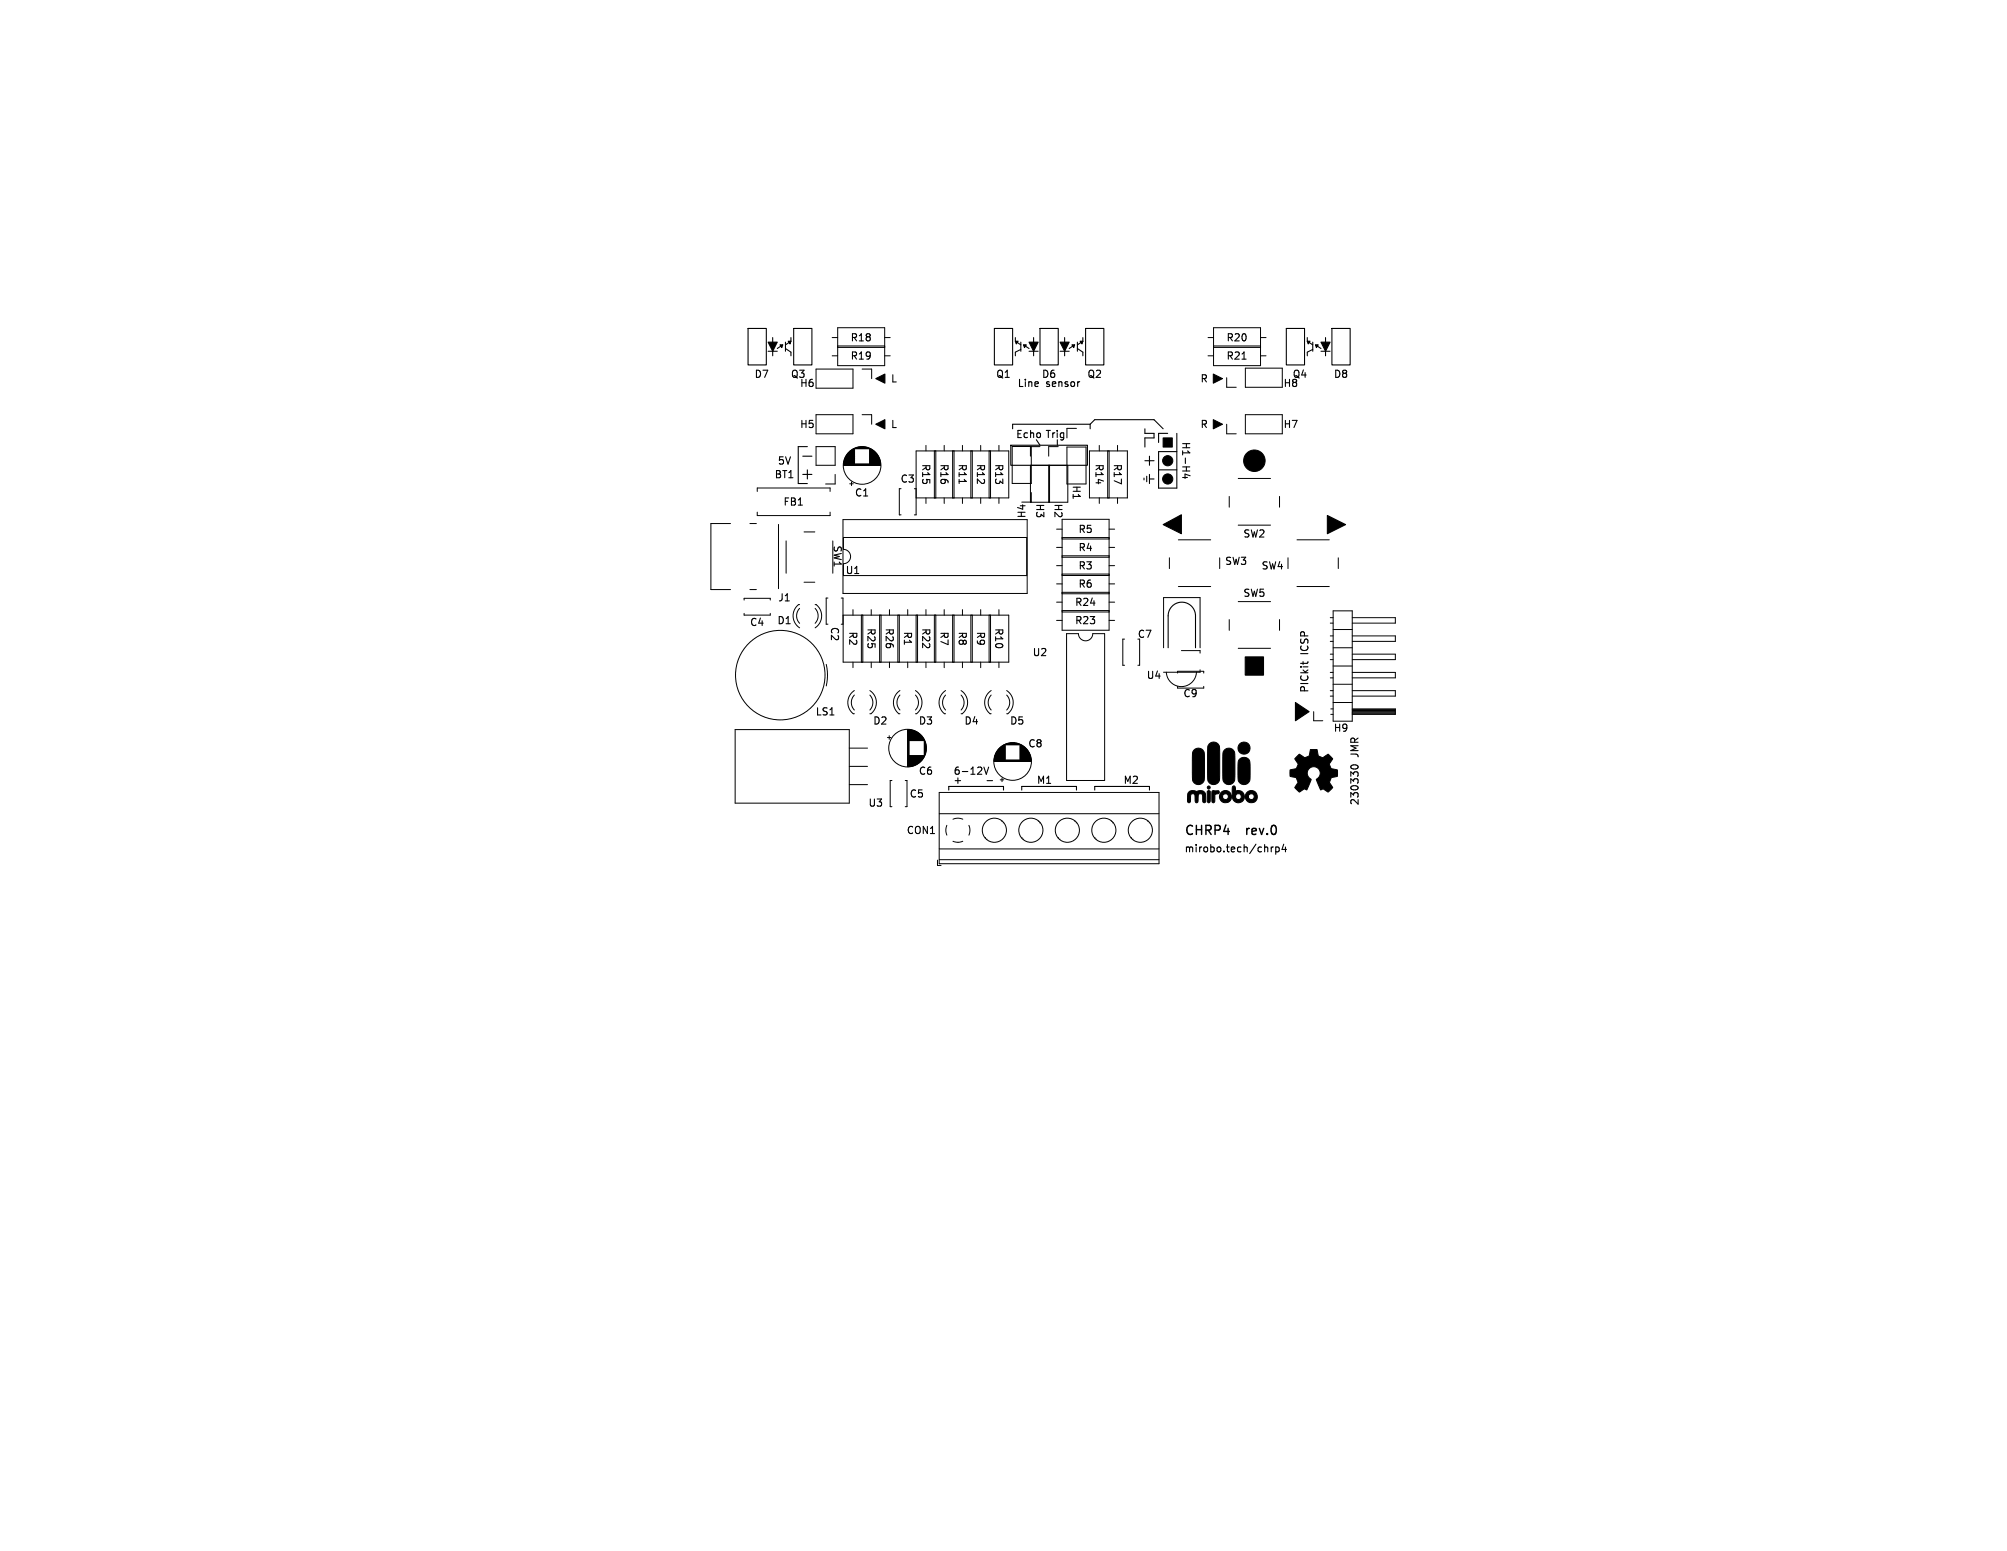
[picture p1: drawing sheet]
<svg xmlns="http://www.w3.org/2000/svg" width="279mm" height="216mm" viewBox="0 0 279 216" stroke-linecap="round" stroke-linejoin="round" font-family="sans-serif">
<defs><g id="words">
<g font-size="1.8">
<text x="164.9" y="116.5">CHRP4</text>
<text x="173.6" y="116.5">rev.0</text>
</g>
<g font-size="1.4">
<text x="118.3" y="47.7">R18</text>
<text x="170.7" y="47.7">R20</text>
<text x="105" y="52.8">D7</text>
<text x="110" y="52.8">Q3</text>
<text x="118.3" y="50.2">R19</text>
<text x="124" y="53.4">L</text>
<text x="138.6" y="52.8">Q1</text>
<text x="145" y="52.8">D6</text>
<text x="151.3" y="52.8">Q2</text>
<text x="167.1" y="53.4">R</text>
<text x="170.7" y="50.2">R21</text>
<text x="179.9" y="52.8">Q4</text>
<text x="185.6" y="52.8">D8</text>
<text x="111.3" y="59.7">H5</text>
<text x="111.3" y="54">H6</text>
<text x="124" y="59.7">L</text>
<text x="141.6" y="54">Line</text>
<text x="145.6" y="54">sensor</text>
<text x="167.1" y="59.7">R</text>
<text x="178.6" y="54">H8</text>
<text x="178.6" y="59.7">H7</text>
<text x="108.2" y="64.8">5V</text>
<text x="128.2" y="64.5" transform="rotate(90 128.2 64.5)">R15</text>
<text x="130.8" y="64.5" transform="rotate(90 130.8 64.5)">R16</text>
<text x="133.3" y="64.5" transform="rotate(90 133.3 64.5)">R11</text>
<text x="135.8" y="64.5" transform="rotate(90 135.8 64.5)">R12</text>
<text x="138.4" y="64.5" transform="rotate(90 138.4 64.5)">R13</text>
<text x="141.4" y="61.1">Echo Trig</text>
<text x="152.3" y="64.5" transform="rotate(90 152.3 64.5)">R14</text>
<text x="154.9" y="64.5" transform="rotate(90 154.9 64.5)">R17</text>
<text x="164.4" y="61.4" transform="rotate(90 164.4 61.4)">H1-H4</text>
<text x="107.8" y="66.7">BT1</text>
<text x="109" y="70.5">FB1</text>
<text x="119" y="69.3">C1</text>
<text x="125.3" y="67.3">C3</text>
<text x="144.1" y="70" transform="rotate(90 144.1 70)">H3</text>
<text x="146.6" y="70" transform="rotate(90 146.6 70)">H2</text>
<text x="149.2" y="67.5" transform="rotate(90 149.2 67.5)">H1</text>
<text x="115.9" y="75.9" transform="rotate(90 115.9 75.9)">SW1</text>
<text x="142.9" y="72.2" transform="rotate(-90 142.9 72.2)">H4</text>
<text x="150.1" y="74.3">R5</text>
<text x="150.1" y="76.9">R4</text>
<text x="173" y="75">SW2</text>
<text x="108.3" y="83.9">J1</text>
<text x="117.7" y="80.1">U1</text>
<text x="150.1" y="82">R6</text>
<text x="150.1" y="79.4">R3</text>
<text x="170.5" y="78.8">SW3</text>
<text x="173" y="83.2">SW5</text>
<text x="175.6" y="79.4">SW4</text>
<text x="104.3" y="87.3">C4</text>
<text x="108.2" y="87">D1</text>
<text x="115.5" y="87.2" transform="rotate(90 115.5 87.2)">C2</text>
<text x="118.1" y="87.8" transform="rotate(90 118.1 87.8)">R2</text>
<text x="120.6" y="87.4" transform="rotate(90 120.6 87.4)">R25</text>
<text x="123.1" y="87.4" transform="rotate(90 123.1 87.4)">R26</text>
<text x="125.7" y="87.8" transform="rotate(90 125.7 87.8)">R1</text>
<text x="128.2" y="87.4" transform="rotate(90 128.2 87.4)">R22</text>
<text x="130.8" y="87.8" transform="rotate(90 130.8 87.8)">R7</text>
<text x="133.3" y="87.8" transform="rotate(90 133.3 87.8)">R8</text>
<text x="135.8" y="87.8" transform="rotate(90 135.8 87.8)">R9</text>
<text x="138.4" y="87.4" transform="rotate(90 138.4 87.4)">R10</text>
<text x="149.6" y="87">R23</text>
<text x="149.6" y="84.5">R24</text>
<text x="158.3" y="89">C7</text>
<text x="143.7" y="91.5">U2</text>
<text x="159.6" y="94.7">U4</text>
<text x="182.3" y="91.1" transform="rotate(-90 182.3 91.1)">ICSP</text>
<text x="113.5" y="99.7">LS1</text>
<text x="121.5" y="101">D2</text>
<text x="127.8" y="101">D3</text>
<text x="134.2" y="101">D4</text>
<text x="140.5" y="101">D5</text>
<text x="164.7" y="97.2">C9</text>
<text x="182.3" y="96.5" transform="rotate(-90 182.3 96.5)">PICkit</text>
<text x="143.1" y="104.2">C8</text>
<text x="185.6" y="102">H9</text>
<text x="189.3" y="105.4" transform="rotate(-90 189.3 105.4)">JMR</text>
<text x="120.8" y="112.4">U3</text>
<text x="126.6" y="111.2">C5</text>
<text x="127.8" y="108">C6</text>
<text x="132.6" y="109.3">+</text>
<text x="132.7" y="108">6-12V</text>
<text x="144.3" y="109.3">M1</text>
<text x="156.3" y="109.3">M2</text>
<text x="189.3" y="112.2" transform="rotate(-90 189.3 112.2)">230330</text>
<text x="126.2" y="116.3">CON1</text>
<text x="164.8" y="118.8">mirobo.tech/chrp4</text>
</g>
</g></defs>
<g fill="none" stroke="#000" stroke-width=".14">
<path d="M113.6 51.4h5.1v2.6h-5.1zM113.6 57.7h5.1v2.7h-5.1zM115.8 47h.8M115.8 49.5h.8M116.6 45.6h6.6v5.3h-6.6zM116.6 48.4h6.6M116.6 48.2h6.6M120 51.4h1.3v1.3M120 57.7h1.3v1.4M123.2 47h.7M123.2 49.5h.7M149.9 59.6h-1.4v1.4"/>
<path d="M168.2 47h.7M168.2 49.5h.7M168.9 45.6h6.6v5.3h-6.6zM168.9 48.4h6.6M168.9 48.2h6.6M170.8 52.6v1.3h1.3M170.8 59.1v1.3h1.3M173.4 51.2h5.1v2.7h-5.1zM173.4 57.7h5.1v2.7h-5.1zM175.5 47h.8M175.5 49.5h.8M101.7 72.9h-2.7v9.2h2.7"/>
<path d="M104.4 72.9h.9M105.4 71.3v.5h10.2v-.5M105.4 68.4v-.5h10.2v.5M108.4 73v8.9M109.4 75.3v4.5M111.9 74h1.5M113.6 62.2h2.7v2.6h-2.7zM115.9 75.3v4.5M116.3 66v1.4h-1.4M117.4 72.3h25.6v10.3h-25.6zM117.4 74.8h25.5v5.3h-25.5v-1.6a1 1 0 0 0 1-1 1 1 0 0 0-1-1zM117.4 64.8h5.2"/>
<path d="M117.4 64.7h5.2M117.4 64.6h5.2M117.4 64.6h1.6M117.5 64.5h1.5M117.5 64.4h1.5M117.5 64.3h1.5M117.5 64.2h1.5M117.5 64.1h1.5M117.5 64h1.5M117.6 64h1.4M117.6 63.9h1.4M117.6 63.8h1.4"/>
<path d="M117.7 63.7h1.3M117.7 63.6h1.3M117.7 63.5h1.3M117.8 63.5h1.2M117.8 63.4h1.2M117.9 63.3h1.1M117.9 63.2h1.1M118 63.2h1M118 63.1h1M118.1 63.1h.9M118.1 63h.9M118.2 63h.8"/>
<path d="M118.2 62.9h.8M118.3 62.9h.7M118.3 67.3h.5M118.3 62.8h.7M118.4 62.8h.6M118.4 62.7h.6M118.5 62.7h.5M118.5 67.1v.5M118.6 62.6h.4M118.7 62.5h.3M118.8 62.5h.2M118.8 62.5h2.4"/>
<path d="M118.9 62.4h2.2M119 62.4h2M119.1 62.3h1.8M119.2 62.3h1.6M119.3 62.3h1.4M119.5 62.2h1M119.7 62.2h.6M121.1 64.6h1.5M121.1 64.5h1.5M121.1 64.4h1.5M121.1 64.3h1.5M121.1 64.3h1.4"/>
<path d="M121.1 64.2h1.4M121.1 64.1h1.4M121.1 64h1.4M121.1 63.9h1.4M121.1 63.9h1.3M121.1 63.8h1.3M121.1 63.7h1.3M121.1 63.7h1.2M121.1 63.6h1.2M121.1 63.5h1.2M121.1 63.5h1.1M121.1 63.4h1.1"/>
<path d="M121.1 63.3h1.1M121.1 63.3h1M121.1 63.2h1M121.1 63.1h.9M121.1 63h.8M121.1 62.9h.7M121.1 62.8h.6M121.1 62.7h.5M121.1 62.7h.4M121.1 62.6h.4M121.1 62.6h.3M121.1 62.5h.2"/>
<path d="M125.4 68h-.2v3.7h.2M127.3 68h.2M127.5 69.3h12.9v-6.5h-12.9v8.9h-.2M128.9 62v.8M128.9 69.3v.8M130.1 62.8v6.5M130.3 62.8v6.5M131.4 62v.8M131.4 69.3v.8M132.6 62.8v6.5M132.8 62.8v6.5M134 62v.8"/>
<path d="M134 69.3v.8M135.2 62.8v6.5M135.4 62.8v6.5M136.5 62v.8M136.5 69.3v.8M137.7 62.8v6.5M137.9 62.8v6.5M139.1 62v.8M139.1 69.3v.8M143.5 64.8h5.1v5.1h-5.1zM143.5 62.2v1.3M143.6 62.2v5.1h-2.7v-5.1h3.9"/>
<path d="M143.6 68.6v1.3h-1.4M146 64.8v5.1M146.1 64.8v5.1M147.1 73.7h.8M147.1 76.2h.8M147.1 78.7h.8M147.3 62.2h-1.3v1.3M147.9 72.3h6.5v15.4h-6.5zM147.9 79.9h6.5M147.9 75h6.5M147.9 74.8h6.5M147.9 77.6h6.5"/>
<path d="M147.9 77.4h6.5M148.5 62.2h2.7v5.2h-2.7zM151.7 62.8h5.2v6.5h-5.2zM153 62v.8M153 69.3v.8M154.2 62.8v6.5M154.4 73.7h.8M154.4 76.2h.8M154.4 78.7h.8M154.4 62.8v6.5M155.6 62v.8M155.6 69.3v.8"/>
<path d="M162.8 77.6v1.5M164 75.1h4.5M169.8 77.6v1.5M171.1 69.1v1.5M172.4 73.1h4.5M172.4 66.6h4.5M178.1 69.1v1.5M179.3 77.6v1.5M180.6 75.1h4.5M186.3 77.6v1.5M103.6 83.5v-.2h3.6v.2M103.6 85.4v.2h3.6v-.2"/>
<path d="M104.4 82.1h.9M111.3 84.7a1.5 1.5 0 0 0 0 2.1M111.3 84.2a1.38 1.38 0 0 0-.9 1.2 1.99 1.99 0 0 0 .9 2M111.9 81h1.5M113.5 84.2a1.48 1.48 0 0 1 .9 1.2 1.99 1.99 0 0 1-.9 2M113.5 84.7a1.5 1.5 0 0 1 0 2.1M115 92.5l.2 1.5-.2 1.5M115.3 83.3h-.3v3.6M117.1 83.3h.3v3.6h-.3M117.4 85.6h23v6.6h-23zM118.7 84.9v.7M118.7 92.2v.7"/>
<path d="M118.9 96.8a1.5 1.5 0 0 0 0 2M118.9 96.1a1.99 1.99 0 0 0-.1 3.3h.1M119.9 85.6v6.6M120.1 85.6v6.6M121.1 96.1a1.99 1.99 0 0 1 .2 3.3h-.2M121.1 96.8a1.5 1.5 0 0 1 0 2M121.3 84.9v.7M121.3 92.2v.7M122.5 85.6v6.6M122.7 85.6v6.6M123.8 84.9v.7M123.8 92.2v.7"/>
<path d="M125 85.6v6.6M125.2 85.6v6.6M125.3 96.8a1.5 1.5 0 0 0 0 2M125.3 96.1a1.99 1.99 0 0 0-.2 3.3h.2M126.4 84.9v.7M126.4 92.2v.7M127.4 96.1a1.99 1.99 0 0 1 .2 3.3h-.2M127.4 96.8a1.5 1.5 0 0 1 0 2M127.5 85.6v6.6M127.7 85.6v6.6M128.9 84.9v.7M128.9 92.2v.7"/>
<path d="M130.1 85.6v6.6M130.3 85.6v6.6M131.4 84.9v.7M131.4 92.2v.7M131.6 96.8a1.5 1.5 0 0 0 0 2M131.6 96.1a1.99 1.99 0 0 0-.1 3.3h.1M132.6 85.6v6.6M132.8 85.6v6.6M133.8 96.1a1.99 1.99 0 0 1 .2 3.3h-.2M133.8 96.8a1.5 1.5 0 0 1 0 2M134 84.9v.7M134 92.2v.7"/>
<path d="M135.2 85.6v6.6M135.4 85.6v6.6M136.5 84.9v.7M136.5 92.2v.7M137.7 85.6v6.6M137.9 85.6v6.6M138 96.8a1.5 1.5 0 0 0 0 2M138 96.1a1.99 1.99 0 0 0-.2 3.3h.2M139.1 84.9v.7M139.1 92.2v.7M140.1 96.1a1.99 1.99 0 0 1 .2 3.3h-.2M140.1 96.8a1.5 1.5 0 0 1 0 2"/>
<path d="M147.1 81.3h.8M147.1 86.4h.8M147.1 83.8h.8M147.9 82.7h6.5M147.9 80.1h6.5M147.9 85h6.5M147.9 82.4h6.5M147.9 85.2h6.5M148.5 88.2h1.6a1 1 0 0 0 1 1 1 1 0 0 0 1-1h1.7v20.4h-5.3zM154.4 81.3h.8M154.4 86.4h.8M154.4 83.8h.8"/>
<path d="M156.6 89h-.3v3.6h.3M158.6 89v3.6h-.2M162 90.2v-7h5.1v7M163.9 93.7v-.3h3.7v.3M163.9 95.5v.3h3.7v-.3M164 81.6h4.5M164.5 90.6h2.6v.3M166.6 93.6a2.1 2.1 0 0 1-2.1 2 2.1 2.1 0 0 1-2.1-2M167.1 93.2v.4h-5.1M171.1 86.2v1.5M172.4 83.7h4.5M172.4 90.2h4.5"/>
<path d="M178.1 86.2v1.5M180.6 81.6h4.5M182.9 99.1v1.2h1.2M185.2 93.6h.4M185.2 96.1h.4M185.2 91.1h.4M185.2 88.5h.4M185.2 86h.4M185.2 96.9h.4M185.2 94.4h.4M185.2 91.8h.4M185.2 89.3h.4"/>
<path d="M185.2 86.7h.4M185.3 98.7h.3M185.3 99.4h.3M185.6 85h2.7v15.4h-2.7zM185.6 97.8h2.7M185.6 95.3h2.7M185.6 92.7h2.7M185.6 90.2h2.7M185.6 87.6h2.7M188.3 99.4h6M188.3 93.6h6v.8h-6M188.3 86h6v.7h-6"/>
<path d="M188.3 88.5h6v.8h-6M188.3 91.1h6v.7h-6M188.3 96.1h6v.8h-6M188.3 98.7h6v.7h-6M188.3 99.3h6M188.3 99.1h6M188.3 99h6M188.3 98.9h6M188.3 98.8h6M102.3 101.6h15.9v10.2h-15.9zM118.2 104.1h2.6M118.2 109.2h2.6"/>
<path d="M118.2 106.7h2.6M123.5 102.7h.5M123.8 102.4v.5M124.2 108.7h-.3v3.6h.3M126 108.7h.3v3.6h-.3M126.3 101.6v5.1M126.4 101.6v5.1M126.5 101.6v5.1M126.6 101.6v1.5M126.6 105.2v1.5M126.7 101.6v1.5M126.7 105.2v1.5"/>
<path d="M126.8 101.6v1.5M126.8 105.2v1.5M126.9 101.6v1.5M126.9 105.2v1.5M127 101.6v1.5M127 105.2v1.4M127.1 101.7v1.4M127.1 105.2v1.4M127.2 101.7v1.4M127.2 105.2v1.4M127.3 101.7v1.4M127.3 105.2v1.4"/>
<path d="M127.3 105.2v1.3M127.3 101.8v1.3M127.4 101.8v1.3M127.4 105.2v1.3M127.5 101.8v1.3M127.5 105.2v1.3M127.5 105.2v1.2M127.6 101.9v1.2M127.6 105.2v1.2M127.7 101.9v1.2M127.7 105.2v1.2M127.7 105.2v1.1"/>
<path d="M127.7 102v1.1M127.8 102v1.1M127.8 105.2v1.1M127.9 102v1.1M127.9 105.2v1M127.9 102.1v1M128 102.1v1M128 105.2v.9M128 102.2v.9M128.1 102.2v.9M128.1 105.2v.9M128.1 105.2v.8"/>
<path d="M128.1 102.3v.8M128.2 102.3v.8M128.2 105.2v.8M128.2 102.4v.7M128.2 105.2v.7M128.3 102.4v.7M128.3 105.2v.7M128.3 105.2v.6M128.3 102.5v.6M128.4 102.5v.6M128.4 105.2v.5M128.4 102.6v.5"/>
<path d="M128.5 102.6v.5M128.5 105.2v.4M128.5 102.7v.4M128.5 102.8v.3M128.5 105.2v.3M128.6 102.8v.3M128.6 105.2v.3M128.6 102.9v.2M128.6 105.2v.2M128.7 103v2.3M128.7 103v2.2M128.7 103.1v2.1"/>
<path d="M128.8 103.2v1.9M128.8 103.3v1.6M128.9 103.5v1.3M128.9 103.6v1.1M128.9 103.9v.5M130.5 119.7v.8h.5M130.8 110.3h30.5v9.9h-30.5zM130.8 113.3h30.5M130.8 118.2h30.5M130.8 119.7h30.5M131.8 114.9l-.1 .6 .1 .8M132.7 114l.7-.1 .6 .1"/>
<path d="M134 117.1l-.6 .2-.7-.2M134.9 114.9l.1 .8-.1 .6M137.2 116.6h.1M137.4 116.8h.1M138.4 106h5.1M138.4 105.9h5.1M138.4 105.8h5.1M138.4 105.8h1.5M138.4 105.7h1.5M138.4 105.6h1.5M138.4 105.5h1.5M138.5 105.4h1.4"/>
<path d="M138.5 105.3h1.4M138.5 105.2h1.4M138.5 105.1h1.4M138.6 105.1h1.3M138.6 105h1.3M138.6 104.9h1.3M138.7 104.8h1.2M138.7 104.7h1.2M138.8 104.6h1.1M138.8 104.5h1.1M138.9 104.5h1M138.9 104.4h1"/>
<path d="M139 104.4h.9M139 104.3h.9M139.1 104.2h.8M139.2 104.1h.7M139.2 108.6h.5M139.3 104h.6M139.4 104h.5M139.4 103.9h.5M139.5 103.9h.4M139.5 108.3v.5M139.5 114.3h.1M139.5 103.8h.4"/>
<path d="M139.6 103.8h.3M139.7 103.8h.2M139.7 114.5h.1M139.7 103.7h.2M139.8 103.7h2.3M139.9 103.6h2.2M140 103.6h2M140.1 103.6h1.8M140.2 103.5h1.6M140.3 103.5h1.3M140.5 103.4h1M140.7 103.4h.6"/>
<path d="M142 105.8h1.5M142 105.7h1.5M142 105.6h1.5M142 105.5h1.5M142 105.4h1.5M142 105.3h1.5M142 105.2h1.4M142 105.1h1.4M142 105h1.4M142 105h1.3M142 104.9h1.3M142 104.8h1.3"/>
<path d="M142 104.8h1.2M142 104.7h1.2M142 104.6h1.2M142 104.6h1.1M142 104.5h1.1M142 104.4h1M142 104.3h.9M142 104.2h.9M142 104.2h.8M142 104.1h.8M142 104.1h.7M142 104h.7"/>
<path d="M142 104h.6M142 103.9h.5M142 103.8h.4M142 103.8h.3M142 103.7h.2M142.3 116.6h-.1M142.5 116.8h-.1M144.6 114.3h-.1M144.8 114.5h-.1M147.4 116.6h-.1M147.6 116.8h-.1M149.7 114.3h-.1"/>
<path d="M149.9 114.5h-.1M152.4 116.6h.1M152.6 116.8h.1M154.7 114.3h.1M154.9 114.5h.1M157.5 116.6h.1M157.7 116.8h.1M159.8 114.3h.1M160 114.5h.1"/>
<circle cx="120" cy="64.8" r="2.62"/>
<circle cx="108.6" cy="94" r="6.2"/>
<circle cx="126.3" cy="104.1" r="2.62"/>
<circle cx="138.4" cy="115.6" r="1.68"/>
<circle cx="141" cy="106" r="2.62"/>
<circle cx="143.5" cy="115.6" r="1.68"/>
<circle cx="148.6" cy="115.6" r="1.68"/>
<circle cx="153.7" cy="115.6" r="1.68"/>
<circle cx="158.7" cy="115.6" r="1.68"/>
</g>
<g fill="none" stroke="#000" stroke-width=".15">
<path d="M104.1 45.7h2.6v5.1h-2.6zM106.9 48.9h1.3M107.6 47v2.5M109 48l-.8 .5M109.3 48.5l.8 .5v.5M109.3 47.6v1.3M110.1 47v.5l-.8 .5M110.5 45.7h2.5v5.1h-2.5zM138.4 45.7h2.6v5.1h-2.6zM141.4 47v.5l.7 .5M142.1 47.6v1.3M142.1 48.6l-.7 .4v.5"/>
<path d="M142.5 48l.8 .5M143.3 48.9h1.2M143.9 47v2.5M144.8 45.7h2.5v5.1h-2.5zM147.6 48.9h1.2M148.2 47v2.5M149.6 48l-.8 .5M150 47.6v1.3M150 48.5l.7 .5v.5M150.2 53.1h.1M150.7 47v.5l-.7 .5M151.1 45.7h2.6v5.1h-2.6z"/>
<path d="M151.8 59.1l.6-.7h8.3l1.2 1.3M151.8 59.1v.6M151.8 59.1h-10.8v.6M159.4 59.7v.6h1.3v.7h-1.3v1.2M172.9 50h.6M179.1 45.7h2.5v5.1h-2.5zM182 47v.5l.8 .5M182.8 48.6l-.8 .4v.5M182.8 47.6v1.3M183.1 48l.8 .5M183.9 48.9h1.3M184.5 47v2.5"/>
<path d="M185.4 45.7h2.6v5.1h-2.6zM111.8 66h1.2M111.8 63.5h1.2M112.4 62.2h-1.3v5.1h1.3M112.4 65.4v1.3M133.5 66.7v.6M140.7 62h10.7v2.8h-10.7zM144.3 61.2l.5 .8M147.2 61.2v.8M159.3 66.5v.3M159.4 64.1h1.3M159.6 66.3v.8"/>
<path d="M160 63.5v1.3M160 66v1.3M160 66.7h.7M161.3 65.4h2.5M162.6 60.3h-1.3v1.3M163.8 60.3v7.6h-2.5v-5h2.5M164.6 66.5h.7M165.7 66.2l-.7-.2v.6M162.6 90.2v-4.5a1.9 1.9 0 0 1 1.9-1.9 1.9 1.9 0 0 1 1.9 1.9v4.5M181.4 92.1v.4M182.1 92.1l-.1 .2M132.1 110v-.5h7.6v.5"/>
<path d="M137 106.8l.3 1 .3-1M137.4 108.7h.8M142.2 110v-.5h7.7v.5M152.4 110v-.5h7.6v.5M177 117.9v.7M177.3 117.9l-.3 .2M177.6 118l.3-.1 .2 .2-.1 .4h-.4M177.6 117.9v1M178.7 117.5l-.2 .7h.6M179 117.9v.7M188.4 107h-.3l-.1-.2a.54 .54 0 0 1 .6-.3 .54 .54 0 0 1 .5 .3l-.1 .2h-.3"/>
</g>
<g fill="#000" stroke="#000" stroke-width=".14">
<path d="M165.5 110.2a1.06 1.06 0 0 1 1.1 0 .79 .79 0 0 1 1 0 .79 .79 0 0 1 .2 .8l.1 .6a.23 .23 0 0 1-.3 .1 .23 .23 0 0 1-.2-.2v-.6a.33 .33 0 0 0-.3-.4 .33 .33 0 0 0-.3 .4l-.1 .8h-.2l-.1-.2a1.25 1.25 0 0 0-.2-1h-.3a1.58 1.58 0 0 0-.2 1.1 .21 .21 0 0 1-.3 .1 .21 .21 0 0 1-.1-.2v-.4a.97 .97 0 0 1 .2-.9zM166.2 104.4a.91 .91 0 0 1 1.1-.1 .91 .91 0 0 1 .4 1.1v2.7a.87 .87 0 0 1-.8 1.1 .87 .87 0 0 1-.9-1v-3.2zM168.1 110.2l.2-.2 .2 .2v1a.42 .42 0 0 1-.2 .6 .42 .42 0 0 1-.2-.6zM168.8 110.1h.8a.23 .23 0 0 1 .1 .3 .23 .23 0 0 1-.3 .1l-.3 .1v.7a.28 .28 0 0 1-.2 .4l-.2-.2zM168.3 103.6a.89 .89 0 0 1 1.1-.1 .89 .89 0 0 1 .4 1v3.6a.88 .88 0 0 1-.9 1.1 .88 .88 0 0 1-.8-1.2v-3.9zM170.1 110.2a.86 .86 0 0 1 1.3 .3 .86 .86 0 0 1-.6 1.2 .86 .86 0 0 1-1-.8h.4a.4 .4 0 0 0 .6 .3 .4 .4 0 0 0 0-.7 .4 .4 0 0 0-.6 .3v.1h-.4v-.3zM170.4 104.4a.91 .91 0 0 1 1.2-.1 .91 .91 0 0 1 .3 1.1v2.7a.87 .87 0 0 1-.7 1.1 .87 .87 0 0 1-1-1v-3.2zM171.6 109.5l.2-.1 .2 .1v.6a.88 .88 0 0 1 1.2 .3 .88 .88 0 0 1-.3 1.2 .88 .88 0 0 1-1.2-.3l-.1-.5h.4a.4 .4 0 0 0 .5 .5 .4 .4 0 0 0 .2-.7 .4 .4 0 0 0-.6 .1l-.1 .1h-.4zM173.7 110.2a.86 .86 0 0 1 1.3 .3 .86 .86 0 0 1-.6 1.2 .86 .86 0 0 1-1-.8h.4a.4 .4 0 0 0 .6 .3 .4 .4 0 0 0 0-.7 .4 .4 0 0 0-.6 .3v.1h-.4v-.3zM172.6 105.7a.88 .88 0 0 1 1-.2 .88 .88 0 0 1 .4 1v1.5a.89 .89 0 0 1-.5 1.1 .89 .89 0 0 1-1.1-.5l-.1-1.3a2.49 2.49 0 0 1 .2-1.6zM180.6 105.2l.1-.1a.2 .2 0 0 1 .2-.1 .2 .2 0 0 1 .2 .1l.5 .4 .7-.3 .1-.9h1l.1 .9 .6 .3 .6-.4a.19 .19 0 0 1 .2-.1 .19 .19 0 0 1 .2 .1l.2 .3a.29 .29 0 0 1 .2 .3 .29 .29 0 0 1-.2 .2l-.1 .2a.68 .68 0 0 0 .1 .9l.6 .1a.29 .29 0 0 1 .3 .1 .29 .29 0 0 1 0 .3v.1a.29 .29 0 0 1-.2 .5h-.1a.61 .61 0 0 0-.8 .7v.1l.2 .4a.28 .28 0 0 1 .1 .5l-.4 .3a.22 .22 0 0 1-.2 .2 .22 .22 0 0 1-.2-.2l-.1-.1a.51 .51 0 0 0-.6 0l-.6-1.4a1.08 1.08 0 0 0 .1-1.7 .93 .93 0 0 0-1.3 .3 .93 .93 0 0 0 .4 1.3l-.6 1.5a.57 .57 0 0 0-.8 .1 .27 .27 0 0 1-.3 .2 .27 .27 0 0 1-.2-.3 .32 .32 0 0 1-.3-.4l.1-.2a.75 .75 0 0 0 .2-.9 .75 .75 0 0 0-.9-.4 .24 .24 0 0 1-.1-.4v-.1a.29 .29 0 0 1 .2-.5h.4a.69 .69 0 0 0 .5-.8l-.3-.5a.19 .19 0 0 1-.2-.2 .19 .19 0 0 1 .2-.2z"/>
<circle cx="162.6" cy="64.1" r=".71"/>
<circle cx="162.6" cy="66.7" r=".71"/>
<circle cx="174.6" cy="64.1" r="1.5"/>
<circle cx="168.3" cy="109.6" r=".21"/>
<circle cx="173.2" cy="104.1" r=".85"/>
</g>
<g fill="#000" stroke="#000" stroke-width=".15">
<path d="M106.9 47.6h1.3l-.6 1.3zM108.6 48h.4l-.2 .4zM109.7 47.5h.4l-.1 .4zM121.9 59.1l1.3-.7v1.3zM121.9 52.7l1.3-.6v1.2zM141.4 47.5h.3l-.2 .4zM142.5 48h.4l-.3 .4zM143.3 47.6h1.2l-.6 1.3zM147.6 47.6h1.2l-.6 1.3zM149.2 48h.4l-.1 .4zM150.4 47.5h.3l-.1 .4zM168.9 58.4l1.3 .7-1.3 .6z"/>
<path d="M168.9 52.1l1.3 .6-1.3 .6zM182 47.5h.4l-.3 .4zM183.1 48h.4l-.2 .4zM183.9 47.6h1.3l-.7 1.3zM161.9 61h1.3v1.2h-1.3zM161.9 73l2.6-1.3v2.6zM184.8 71.8l2.5 1.2-2.5 1.3zM173.4 91.4h2.5v2.6h-2.5zM180.3 97.8l1.9 1.3-1.9 1.2z"/>
</g>
<use href="#words"/>
</svg>
